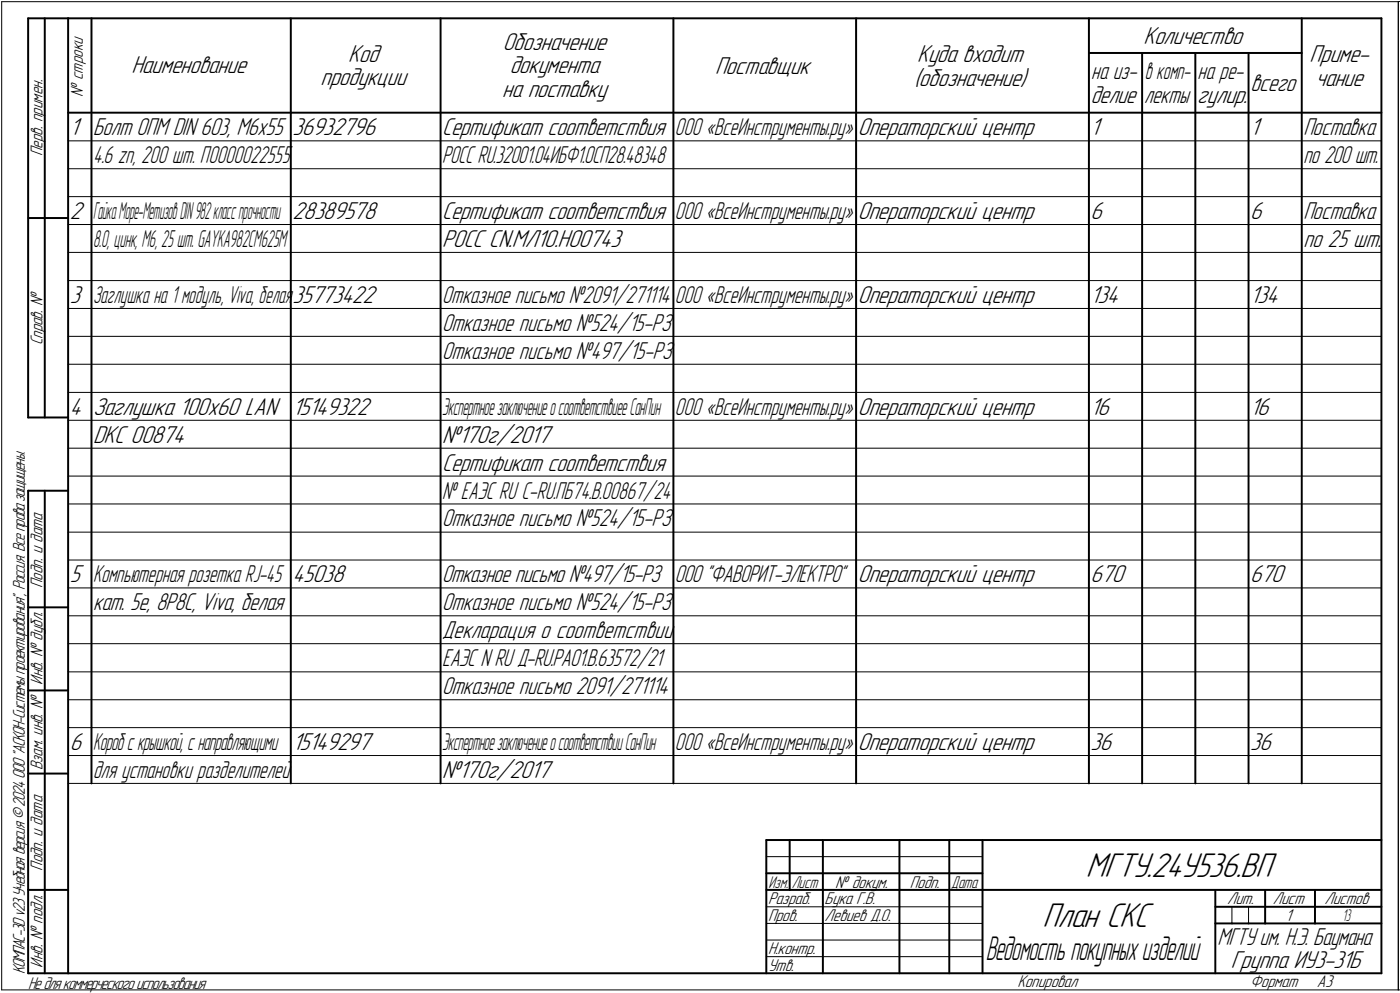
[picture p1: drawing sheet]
<svg xmlns="http://www.w3.org/2000/svg" width="421mm" height="298mm" viewBox="0 0 421 298" stroke-linecap="round" stroke-linejoin="round" font-family="sans-serif">
<defs><g id="words">
<g font-size="10.9">
<text x="326.5" y="263.5">МГТУ.24У536.ВП</text>
<text x="313.6" y="278.5">План СКС</text>
</g>
<text font-size="10.6" x="296.5" y="288.5">Ведомостьпокупныхизделий</text>
<g font-size="7.8">
<text x="151.2" y="14.9">Обозначение</text>
<text x="343.9" y="13.2">Количество</text>
<text x="39.5" y="22.1">Наименование</text>
<text x="104.7" y="18.5">Код</text>
<text x="153.3" y="22.1">документа</text>
<text x="215.1" y="22.2">Поставщик</text>
<text x="275.8" y="18.7">Куда входит</text>
<text x="393.9" y="18.7">Приме-</text>
<text x="96.4" y="25.7">продукции</text>
<text x="151" y="29.2">на поставку</text>
<text x="274.9" y="25.8">(обозначение)</text>
<text x="395.6" y="25.8">чание</text>
<text x="360.1" y="31">гулир.</text>
<text x="21" y="40.6">1</text>
<text x="88" y="40.6">36932796</text>
<text x="258" y="40.6">Операторский центр</text>
<text x="328" y="40.6">1</text>
<text x="376" y="40.6">1</text>
<text x="21" y="65.8">2</text>
<text x="88" y="65.8">28389578</text>
<text x="258" y="65.8">Операторский центр</text>
<text x="328" y="65.8">6</text>
<text x="376" y="65.8">6</text>
<text x="133" y="74.2">РОСС CN.МЛ10.H00743</text>
<text x="21" y="91">3</text>
<text x="88" y="91">35773422</text>
<text x="258" y="91">Операторский центр</text>
<text x="328" y="91">134</text>
<text x="376" y="91">134</text>
<text x="21" y="124.6">4</text>
<text x="28" y="124.6">Заглушка 100x60 LAN</text>
<text x="88" y="124.6">15149322</text>
<text x="258" y="124.6">Операторский центр</text>
<text x="328" y="124.6">16</text>
<text x="376" y="124.6">16</text>
<text x="28" y="133">DKC 00874</text>
<text x="133" y="133">№170г/2017</text>
<text x="21" y="175">5</text>
<text x="88" y="175">45038</text>
<text x="258" y="175">Операторский центр</text>
<text x="328" y="175">670</text>
<text x="376" y="175">670</text>
<text x="21" y="225.4">6</text>
<text x="88" y="225.4">15149297</text>
<text x="258" y="225.4">Операторский центр</text>
<text x="328" y="225.4">36</text>
<text x="376" y="225.4">36</text>
<text x="133" y="233.8">№170г/2017</text>
<text x="370.2" y="291">Группа ИУ3-31Б</text>
</g>
<g font-size="7.7">
<text x="376" y="27.4">всего</text>
<text x="328" y="31">делие</text>
<text x="344.1" y="31">лекты</text>
<text x="28" y="40.6">Болт ОПМ DIN 603, М6x55</text>
<text x="133" y="40.6">Сертификат соответствия</text>
<text x="392" y="40.6">Поставка</text>
<text x="133" y="65.8">Сертификат соответствия</text>
<text x="392" y="65.8">Поставка</text>
<text x="392" y="74.2">по 25 шт.</text>
<text x="133" y="99.4">Отказное письмо №524/15-РЗ</text>
<text x="133" y="107.8">Отказное письмо №497/15-РЗ</text>
<text x="133" y="141.4">Сертификат соответствия</text>
<text x="133" y="158.2">Отказное письмо №524/15-РЗ</text>
<text x="133" y="175">Отказное письмо №497/15-РЗ</text>
<text x="28" y="183.4">кат. 5е, 8P8C, Viva, белая</text>
<text x="133" y="183.4">Отказное письмо №524/15-РЗ</text>
<text x="133" y="191.8">Декларация о соответствии</text>
<text x="133" y="208.6">Отказное письмо 2091/271114</text>
<text x="366.1" y="284.1">МГТУ им. Н.Э. Баумана</text>
</g>
<g font-size="7.6">
<text x="328.2" y="23.9">на из-</text>
<text x="360.2" y="23.9">на ре-</text>
<text x="203" y="40.6">ООО «ВсеИнструменты.ру»</text>
<text x="28" y="49">4.6 zn, 200 шт. П0000022555</text>
<text x="133" y="49">РОСС RU.32001.04ИБФ1.ОСП28.48348</text>
<text x="392" y="49">по 200 шт.</text>
<text x="203" y="65.8">ООО «ВсеИнструменты.ру»</text>
<text x="133" y="91">Отказное письмо №2091/271114</text>
<text x="203" y="91">ООО «ВсеИнструменты.ру»</text>
<text x="203" y="124.6">ООО «ВсеИнструменты.ру»</text>
<text x="133" y="149.8">№ ЕАЭС RU C-RU.ПБ74.В.00867/24</text>
<text x="28" y="175">Компьютерная розетка RJ-45</text>
<text x="203" y="175">ООО &quot;ФАВОРИТ-ЭЛЕКТРО&quot;</text>
<text x="133" y="200.2">ЕАЭС N RU Д-RU.РА01.В.63572/21</text>
<text x="203" y="225.4">ООО «ВсеИнструменты.ру»</text>
<text x="28" y="233.8">для установки разделителей</text>
</g>
<g font-size="7.5">
<text x="344.3" y="23.9">в комп-</text>
<text x="28" y="74.2">8.0,цинк,М6,25шт.GAYKA982CM625M</text>
<text x="28" y="91">Заглушка на 1 модуль, Viva, белая</text>
<text x="133" y="124.6">Э</text>
<text x="134.7" y="124.6">кспертноезаключениеосоответствиееСанПин</text>
<text x="28" y="225.4">Коробскрышкой, снаправляющими</text>
<text x="133" y="225.4">ЭкспертноезаключениеосоответствииСанПин</text>
</g>
<g font-size="7.4">
<text x="28" y="65.8">Г</text>
<text x="29.3" y="65.8">айкаМоре-МетизовDIN982класспрочности</text>
</g>
<g font-size="5.4">
<text x="24.9" y="29.1" transform="rotate(-90 24.9 29.1)">№ строки</text>
<text x="12.8" y="46.9" transform="rotate(-90 12.8 46.9)">Перв. примен.</text>
<text x="12.8" y="103.8" transform="rotate(-90 12.8 103.8)">Справ. №</text>
<text x="12.8" y="176.7" transform="rotate(-90 12.8 176.7)">Подп. и дата</text>
<text x="12.8" y="205.8" transform="rotate(-90 12.8 205.8)">Инв. № дубл.</text>
<text x="12.8" y="231.6" transform="rotate(-90 12.8 231.6)">Взам. инв. №</text>
<text x="12.8" y="261.7" transform="rotate(-90 12.8 261.7)">Подп. и дата</text>
<text x="251.2" y="266.8">№ докум.</text>
<text x="273.6" y="266.8">Подп.</text>
<text x="231" y="271.8">Разраб.</text>
<text x="248" y="271.8">Бука Г.В.</text>
<text x="369.1" y="271.8">Лит.</text>
<text x="382.8" y="271.8">Лист</text>
<text x="398.3" y="271.8">Листов</text>
<text x="231" y="276.8">Пров.</text>
<text x="248" y="276.8">Левиев Д.О.</text>
<text x="386.6" y="276.8">1</text>
<text x="231" y="286.8">Н.контр.</text>
<text x="7.5" y="292.8" transform="rotate(-90 7.5 292.8)">КОМПАС-3Dv23Учебнаяверсия©2024ООО&quot;АСКОН-Системыпроектирования&quot;, Россия. Всеправазащищены.</text>
<text x="12.8" y="290.8" transform="rotate(-90 12.8 290.8)">Инв. № подл.</text>
<text x="231" y="291.8">Утв.</text>
<text x="8.5" y="297.1">Недлякоммерческогоиспользования</text>
<text x="306" y="296.8">Копировал</text>
<text x="376" y="296.8">Формат</text>
<text x="396" y="296.8">A3</text>
</g>
<g font-size="5.3">
<text x="231.1" y="266.8">Изм.</text>
<text x="238.1" y="266.8">Лист</text>
<text x="286.1" y="266.8">Дата</text>
</g>
<text font-size="5.2" x="403.8" y="276.8">13</text>
</g></defs>
<g fill="none" stroke="#000" stroke-width=".59">
<path d="M8.5 5.5v120zM8.5 5.5h12zM13.5 5.5v120zM20.5 5.5v287zM20.5 5.5h395zM27.5 5.5v230zM87.5 5.5v230zM132.5 5.5v230zM202.5 5.5v230zM257.5 5.5v230zM327.5 15.9h64zM327.5 5.5v230z"/>
<path d="M343.5 15.9v219.6zM359.5 15.9v219.6zM375.5 15.9v219.6zM391.5 5.5v230zM415.5 5.5v287zM20.5 33.9h395zM8.5 65.5h12zM8.5 125.5h12zM8.5 147.5v145zM8.5 147.5h12zM13.5 147.5v145zM8.5 182.5h12z"/>
<path d="M8.5 207.5h12zM8.5 232.5h12zM230.5 252.5h185zM230.5 252.5v40zM237.5 252.5v15zM247.5 252.5v25zM270.5 252.5v25zM285.5 252.5v25zM295.5 252.5v40zM8.5 267.5h12zM230.5 262.5h7zM230.5 267.5h7z"/>
<path d="M237.5 262.5h10zM237.5 267.5h10zM247.5 277.5v15zM247.5 262.5h23zM247.5 267.5h23zM270.5 277.5v15zM270.5 262.5h15zM270.5 267.5h15zM285.5 277.5v15zM285.5 262.5h10zM285.5 267.5h10zM295.5 267.5h120z"/>
<path d="M365.5 267.5v25zM365.5 272.5h15zM365.5 277.5h5zM370.5 277.5h5zM375.5 277.5h5zM380.5 267.5v10zM380.5 272.5h35zM380.5 277.5h15zM395.5 267.5v10zM395.5 277.5h20zM8.5 292.5h12zM20.5 292.5h395z"/>
</g>
<g fill="none" stroke="#000" stroke-width=".3">
<path d="M.5 .5v297zM.5 .5h420zM420.5 .5v297zM420.5 .5l.5-.1zM20.5 42.3h395zM20.5 50.7h395zM20.5 59.1h395zM20.5 67.5h395zM20.5 75.9h395zM20.5 84.3h395zM20.5 92.7h395zM20.5 101.1h395z"/>
<path d="M20.5 109.5h395zM20.5 117.9h395zM20.5 126.3h395zM20.5 134.7h395zM20.5 143.1h395zM20.5 151.5h395zM20.5 159.9h395zM20.5 168.3h395zM20.5 176.7h395zM20.5 185.1h395zM20.5 193.5h395zM20.5 201.9h395z"/>
<path d="M20.5 210.3h395zM20.5 218.7h395zM20.5 227.1h395zM20.5 235.5h395zM230.5 257.5h65zM230.5 272.5h17zM230.5 277.5h17zM247.5 272.5h23zM247.5 277.5h23zM270.5 272.5h15zM270.5 277.5h15zM285.5 272.5h10z"/>
<path d="M285.5 277.5h10zM370.5 272.5v5zM375.5 272.5v5zM.5 297.5h420zM230.5 282.5h65zM230.5 287.5h65zM420.5 297.5h.5z"/>
</g>
<use href="#words"/>
</svg>
